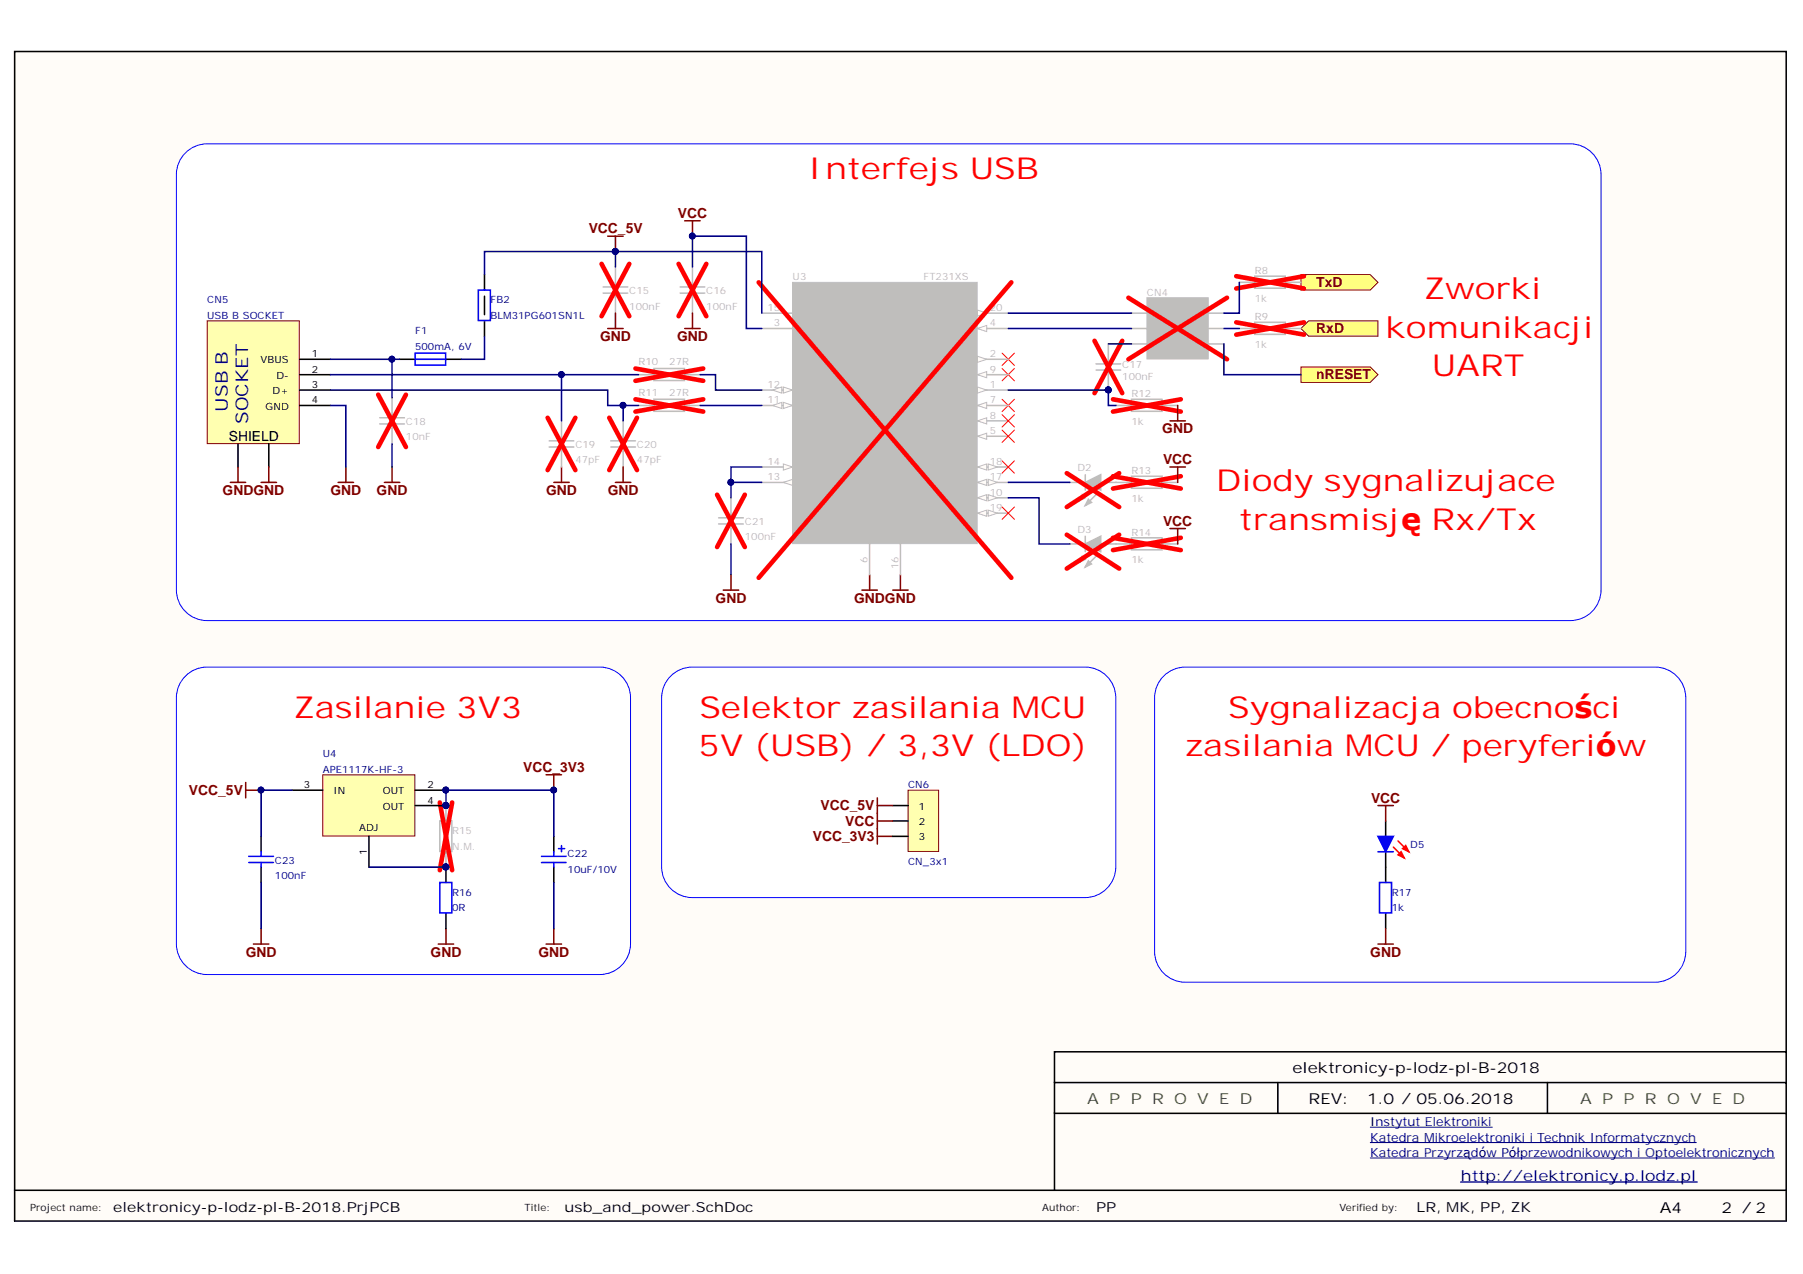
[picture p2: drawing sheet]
<svg xmlns="http://www.w3.org/2000/svg" width="297mm" height="210mm" viewBox="0 0 297 210" stroke-linecap="round" stroke-linejoin="round" font-family="sans-serif">
<defs><g id="words">
<g font-size="5" fill="#f00">
<text x="133.3" y="29.5">Interfejs USB</text>
<text x="234.6" y="49.3">Zworki</text>
<text x="228.3" y="55.6">komunikacji</text>
<text x="235.9" y="61.9">UART</text>
<text x="200.4" y="81">Diody sygnalizujace</text>
<text x="204.2" y="87.3">transmisję Rx/Tx</text>
<text x="48.4" y="118.2">Zasilanie 3V3</text>
<text x="115.2" y="118.2">Selektor zasilania MCU</text>
<text x="202.4" y="118.2">Sygnalizacja obecności</text>
<text x="115.1" y="124.6">5V (USB) / 3,3V (LDO)</text>
<text x="195.2" y="124.6">zasilania MCU / peryferiów</text>
</g>
<g font-size="2.9" fill="#000080">
<text x="37.6" y="67.8" transform="rotate(-90 37.6 67.8)">USB B</text>
<text x="40.9" y="69.9" transform="rotate(-90 40.9 69.9)">SOCKET</text>
</g>
<g font-size="2.5">
<text x="212.9" y="176.8">elektronicy-p-lodz-pl-B-2018</text>
<text x="215.6" y="181.9">REV:</text>
<text x="225.2" y="181.9">1.0 / 05.06.2018</text>
<text x="273.5" y="199.8">A4</text>
<text x="283.6" y="199.8">2 / 2</text>
</g>
<g font-size="2.5" fill="#38761d">
<text x="179.1" y="181.9">A P P R O V E D</text>
<text x="260.3" y="181.9">A P P R O V E D</text>
</g>
<text font-size="2.5" fill="#000080" x="240.7" y="194.6">http://elektronicy.p.lodz.pl</text>
<g font-size="2.3" fill="#800000">
<text x="111.7" y="35.9">VCC</text>
<text x="97" y="38.4">VCC_5V</text>
<text x="216.9" y="47.3">TxD</text>
<text x="98.8" y="56.2">GND</text>
<text x="111.5" y="56.2">GND</text>
<text x="216.9" y="54.9">RxD</text>
<text x="216.9" y="62.5">nRESET</text>
<text x="191.5" y="71.4">GND</text>
<text x="191.6" y="76.4">VCC</text>
<text x="36.7" y="81.6">GNDGND</text>
<text x="54.4" y="81.6">GND</text>
<text x="62.1" y="81.6">GND</text>
<text x="90" y="81.6">GND</text>
<text x="100.1" y="81.6">GND</text>
<text x="191.6" y="86.6">VCC</text>
<text x="117.9" y="99.3">GND</text>
<text x="140.7" y="99.3">GNDGND</text>
<text x="31.1" y="131">VCC_5V</text>
<text x="86.2" y="127.2">VCC_3V3</text>
<text x="135.2" y="133.5">VCC_5V</text>
<text x="139.2" y="136.1">VCC</text>
<text x="225.9" y="132.3">VCC</text>
<text x="133.9" y="138.6">VCC_3V3</text>
<text x="40.5" y="157.6">GND</text>
<text x="70.9" y="157.6">GND</text>
<text x="88.7" y="157.6">GND</text>
<text x="225.7" y="157.6">GND</text>
</g>
<g font-size="2.3">
<text x="37.7" y="72.6">SHIELD</text>
<text x="18.7" y="199.7">elektronicy-p-lodz-pl-B-2018.PrjPCB</text>
<text x="93" y="199.7">usb_and_power.SchDoc</text>
<text x="180.6" y="199.7">PP</text>
<text x="233.4" y="199.7">LR, MK, PP, ZK</text>
</g>
<g font-size="2.1" fill="#000080">
<text x="225.7" y="185.5">Instytut Elektroniki</text>
<text x="225.7" y="188.1">Katedra Mikroelektroniki i Technik Informatycznych</text>
<text x="225.7" y="190.6">Katedra Przyrządów Półprzewodnikowych i Optoelektronicznych</text>
</g>
<g font-size="1.7" fill="#bfbebc">
<text x="142.9" y="92.7" transform="rotate(-90 142.9 92.7)">6</text>
<text x="148" y="93.8" transform="rotate(-90 148 93.8)">16</text>
</g>
<text font-size="1.7" x="60.4" y="140.9" transform="rotate(-90 60.4 140.9)">1</text>
<g font-size="1.6" fill="#bfbebc">
<text x="130.6" y="46.2">U3</text>
<text x="152.1" y="46.2">FT231XS</text>
<text x="206.7" y="45.2">R8</text>
<text x="103.7" y="51">100nF</text>
<text x="103.7" y="48.5">C15</text>
<text x="116.4" y="51">100nF</text>
<text x="116.4" y="48.5">C16</text>
<text x="126.4" y="51.3">15</text>
<text x="127.5" y="53.8">3</text>
<text x="163.1" y="53.8">4</text>
<text x="163.1" y="51.3">20</text>
<text x="188.9" y="48.7">CN4</text>
<text x="190.7" y="52.3">1</text>
<text x="196.3" y="52.3">2</text>
<text x="206.7" y="49.7">1k</text>
<text x="206.7" y="52.8">R9</text>
<text x="132.3" y="54.8">VCCIO</text>
<text x="154.6" y="59.9">RTS#</text>
<text x="155.7" y="54.8">RXD</text>
<text x="163.1" y="58.9">2</text>
<text x="190.7" y="57.3">5</text>
<text x="196.3" y="54.8">4</text>
<text x="196.3" y="57.3">6</text>
<text x="206.7" y="57.3">1k</text>
<text x="105.2" y="60.1">R10</text>
<text x="105.2" y="65.2">R11</text>
<text x="110.3" y="60.1">27R</text>
<text x="110.3" y="65.2">27R</text>
<text x="126.4" y="63.9">12</text>
<text x="132.3" y="64.9">USB_DM</text>
<text x="154.6" y="62.4">CTS#</text>
<text x="163.1" y="63.9">1</text>
<text x="163.1" y="61.4">9</text>
<text x="184.9" y="62.7">100nF</text>
<text x="184.9" y="60.6">C17</text>
<text x="186.4" y="65.5">R12</text>
<text x="66.9" y="70">C18</text>
<text x="126.4" y="66.5">11</text>
<text x="163.1" y="71.5">5</text>
<text x="163.1" y="69">8</text>
<text x="163.1" y="66.5">7</text>
<text x="186.4" y="70">1k</text>
<text x="66.9" y="72.6">10nF</text>
<text x="94.8" y="76.4">47pF</text>
<text x="94.8" y="73.8">C19</text>
<text x="104.9" y="76.4">47pF</text>
<text x="104.9" y="73.8">C20</text>
<text x="126.4" y="76.6">14</text>
<text x="163.1" y="76.6">18</text>
<text x="177.5" y="77.6">D2</text>
<text x="126.4" y="79.1">13</text>
<text x="132.3" y="80.2">3V3OUT</text>
<text x="153.5" y="80.2">CBUS1</text>
<text x="153.5" y="82.7">CBUS2</text>
<text x="163.1" y="79.1">17</text>
<text x="163.1" y="81.7">10</text>
<text x="186.4" y="82.7">1k</text>
<text x="186.4" y="78.1">R13</text>
<text x="122.7" y="89">100nF</text>
<text x="122.7" y="86.5">C21</text>
<text x="153.5" y="85.2">CBUS3</text>
<text x="163.1" y="84.2">19</text>
<text x="177.5" y="87.8">D3</text>
<text x="186.4" y="88.3">R14</text>
<text x="186.4" y="92.8">1k</text>
<text x="74.5" y="137.5">R15</text>
<text x="74.5" y="140">N.M.</text>
</g>
<g font-size="1.6" fill="#000080">
<text x="34.1" y="50">CN5</text>
<text x="34.1" y="52.5">USB B SOCKET</text>
<text x="80.8" y="50">FB2</text>
<text x="80.8" y="52.5">BLM31PG601SN1L</text>
<text x="68.4" y="55.1">F1</text>
<text x="68.4" y="57.6">500mA, 6V</text>
<text x="53.2" y="124.8">U4</text>
<text x="53.2" y="127.3">APE1117K-HF-3</text>
<text x="149.6" y="129.9">CN6</text>
<text x="45.3" y="142.3">C23</text>
<text x="93.5" y="143.8">10uF/10V</text>
<text x="93.5" y="141.3">C22</text>
<text x="149.6" y="142.5">CN_3x1</text>
<text x="232.3" y="139.7">D5</text>
<text x="45.3" y="144.8">100nF</text>
<text x="74.5" y="147.6">R16</text>
<text x="229.3" y="147.6">R17</text>
<text x="74.5" y="150.1">0R</text>
<text x="229.3" y="150.1">1k</text>
</g>
<g font-size="1.6">
<text x="42.9" y="59.9">VBUS</text>
<text x="51.4" y="58.9">1</text>
<text x="44.9" y="64.9">D+</text>
<text x="45.6" y="62.4">D-</text>
<text x="51.4" y="61.4">2</text>
<text x="51.4" y="63.9">3</text>
<text x="43.7" y="67.5">GND</text>
<text x="51.4" y="66.5">4</text>
<text x="50.1" y="129.9">3</text>
<text x="54.9" y="130.9">IN</text>
<text x="63.1" y="130.9">OUT</text>
<text x="70.4" y="129.9">2</text>
<text x="59.2" y="137">ADJ</text>
<text x="63.1" y="133.4">OUT</text>
<text x="70.4" y="132.4">4</text>
<text x="151.4" y="133.4">1</text>
<text x="151.4" y="135.9">2</text>
<text x="151.4" y="138.5">3</text>
</g>
<g font-size="1.6" fill="#101010">
<text x="4.9" y="199.4">Project name:</text>
<text x="86.4" y="199.4">Title:</text>
<text x="171.7" y="199.4">Author:</text>
<text x="220.7" y="199.4">Verified by:</text>
</g>
</g></defs>
<path d="M2.4 8.5h291.8v192.6h-291.8z" fill="#fffcf8"/>
<path d="M173.7 178.4v-5.1h120.6v5.1M210.5 178.4v5M254.9 178.4v5M294.3 173.3v-164.8h-291.9v187.6M2.4 196.1v5.1h291.9v-17.8h-120.6v12.7M2.4 196.1h291.9M173.7 183.4v-5h120.6v5" fill="none" stroke="#000" stroke-width=".25"/>
<path d="M240.7 194.7h38.9" fill="none" stroke="#000080" stroke-width=".25"/>
<path d="M225.8 185.7h20.1M225.8 188.3h53.7M225.8 190.8h66.5" fill="none" stroke="#000080" stroke-width=".16"/>
<g fill="#fff" stroke="#00f" stroke-width=".16">
<path d="M191.4 111.7a5.1 5.1 0 0 1 3.9-1.8h77.3a5.1 5.1 0 0 1 5.1 5.1v41.8a5.1 5.1 0 0 1-5.1 5h-77.3a5.1 5.1 0 0 1-5.1-5v-41.8a5 5 0 0 1 1.2-3.3z"/>
<path d="M110.2 111.7a5.1 5.1 0 0 1 3.9-1.8h64.6a5.1 5.1 0 0 1 5.1 5.1v27.8a5.1 5.1 0 0 1-5.1 5.1h-64.6a5.1 5.1 0 0 1-5.1-5.1v-27.8a5 5 0 0 1 1.2-3.3z"/>
<path d="M30.3 111.7a5.1 5.1 0 0 1 3.8-1.8h64.7a5.1 5.1 0 0 1 5.1 5.1v40.5a5.1 5.1 0 0 1-5.1 5.1h-64.7a5.1 5.1 0 0 1-5-5.1v-40.5a5 5 0 0 1 1.2-3.3z"/>
<path d="M30.3 25.5a5.1 5.1 0 0 1 3.8-1.8h224.6a5.1 5.1 0 0 1 5.1 5.1v68.4a5.1 5.1 0 0 1-5.1 5h-224.6a5.1 5.1 0 0 1-5-5v-68.4a5 5 0 0 1 1.2-3.3z"/>
</g>
<path d="M34.1 52.9h15.2v20.2h-15.2z" fill="#ffffb0" stroke="#800000" stroke-width=".16"/>
<g fill="none" stroke="#000" stroke-width=".25">
<path d="M49.4 59.2h5M79.8 45.3v2.5M79.8 48.8v3M79.8 52.9v2.5M39.2 73.1v3.8M44.3 73.1v3.8M49.4 61.7h5M49.4 64.3h5M49.4 66.8h5M43 137.8v2.5M91.2 137.8v2.5M43 142.9v2.5"/>
<path d="M73.5 142.9v2.5M73.5 150.5v2.5M91.2 142.9v2.5M228.3 142.9v2.5M228.3 150.5v2.5"/>
</g>
<g fill="none" stroke="#00f" stroke-width=".25">
<path d="M78.8 47.8h2v5h-2zM92 139.8h1M92.5 139.3v1M41 141.1h4M41 142.1h4M43 140.3v.8M43 142.1v.8M72.5 145.4h1.9v5h-1.9zM89.2 141.1h4.1M89.2 142.1h4.1M91.2 140.3v.8M91.2 142.1v.8"/>
<path d="M227.3 145.4h2v5h-2z"/>
</g>
<g fill="none" stroke="#800000" stroke-width=".25">
<path d="M100.1 38.9h2.6M101.4 38.9v2.5M100.1 54.1h2.6M101.4 51.6v2.5M112.8 54.1h2.5M114.1 51.6v2.5M37.9 79.5h2.6M39.2 76.9v2.6M43 79.5h2.6M44.3 76.9v2.6M55.7 79.5h2.5M57 76.9v2.6"/>
<path d="M91.2 79.5h2.6M92.5 76.9v2.6M101.4 79.5h2.5M102.7 76.9v2.6M119.2 97.2h2.5M120.4 94.7v2.5M142 97.2h2.5M143.3 94.7v2.5M147.1 97.2h2.5M148.3 94.7v2.5M40.5 128.9v2.6M40.5 130.2h2.5"/>
<path d="M144.5 136.5v2.6M144.5 137.8h2.6M41.7 155.5h2.6M43 153v2.5M72.2 155.5h2.5M73.5 153v2.5M90 155.5h2.5M91.2 153v2.5M227 155.5h2.6M228.3 153v2.5"/>
</g>
<g fill="none" stroke="#bfbebc" stroke-width=".25">
<path d="M99.4 48.3h4M99.4 47.3h4M101.4 44v3.3M101.4 48.3v3.3M112 48.3h4.1M112 47.3h4.1M114.1 44v3.3M114.1 48.3v3.3M90.5 72.6h4M90.5 73.6h4M92.5 69.3v3.3M92.5 73.6v3.3"/>
<path d="M100.6 72.6h4.1M100.6 73.6h4.1M102.7 69.3v3.3M102.7 73.6v3.3M105.2 61.7h2.5M105.2 66.8h2.5M107.7 60.7h5.1v2h-5.1zM107.7 65.8h5.1v2h-5.1zM112.8 61.7h2.5M112.8 66.8h2.5M118.4 85.3h4.1M118.4 86.3h4.1"/>
<path d="M120.4 82v3.3M120.4 86.3v3.3M72.5 135.3h1.9v5h-1.9zM73.5 132.7v2.6M73.5 140.3v2.6"/>
</g>
<g fill="none" stroke="#f00" stroke-width=".76">
<path d="M99.1 43.5l4.6 8.6M103.7 43.5l-4.6 8.6M111.8 43.5l4.6 8.6M116.4 43.5l-4.6 8.6M90.2 68.8l4.6 8.7M94.8 68.8l-4.6 8.7M100.4 68.8l4.5 8.7M104.7 60.7l11.2 2M104.7 65.8l11.2 2M104.9 68.8l-4.5 8.7M115.9 60.7l-11.2 2M115.9 65.8l-11.2 2"/>
<path d="M118.1 81.5l4.6 8.6M122.7 81.5l-4.6 8.6M72.5 132.2l2 11.2M74.5 132.2l-2 11.2"/>
</g>
<path d="M165.1 58.2l2 2M167.1 58.2l-2 2M165.1 60.7l2 2M165.1 65.8l2 2M167.1 60.7l-2 2M167.1 65.8l-2 2" fill="none" stroke="#f00" stroke-width=".16"/>
<g fill="#000080" stroke="#000080" stroke-width=".16">
<circle cx="43" cy="130.2" r=".48"/>
<circle cx="73.4" cy="132.7" r=".48"/>
<circle cx="73.4" cy="142.8" r=".48"/>
<circle cx="101.4" cy="41.4" r=".48"/>
</g>
<path d="M149.6 130.2h5v10.1h-5z" fill="#ffffb0" stroke="#800000" stroke-width=".16"/>
<path d="M147.1 132.7h2.5M147.1 135.3h2.5M147.1 137.8h2.5" fill="none" stroke="#000" stroke-width=".25"/>
<path d="M144.5 131.5v2.5M144.5 132.7h2.6" fill="none" stroke="#800000" stroke-width=".25"/>
<path d="M53.2 127.7h15.1v10h-15.1z" fill="#ffffb0" stroke="#800000" stroke-width=".16"/>
<path d="M48.1 130.2h5.1M60.8 137.8v5.1M68.4 130.2h5.1M68.4 132.7h5.1" fill="none" stroke="#000" stroke-width=".25"/>
<g fill="#000080" stroke="#000080" stroke-width=".16">
<circle cx="73.4" cy="130.2" r=".48"/>
<circle cx="73.4" cy="132.7" r=".48"/>
</g>
<path d="M130.6 46.5h30.4v43.1h-30.4z" fill="#bfbebc" stroke="#bfbebc" stroke-width=".16"/>
<path d="M125.5 54.1h5.1M125.5 51.6h5.1M125.5 66.8h5.1M148.3 89.6v5.1" fill="none" stroke="#bfbebc" stroke-width=".25"/>
<path d="M129.1 66.3l1.5 .5-1.5 .5z" fill="#fffcf8"/>
<path d="M129.1 66.3l1.5 .5-1.5 .5z" fill="none" stroke="#bfbebc" stroke-width=".16"/>
<path d="M127.3 66.8l1.5-.5v1z" fill="#fffcf8"/>
<path d="M127.3 66.8l1.5-.5v1z" fill="none" stroke="#bfbebc" stroke-width=".16"/>
<path d="M125.5 64.3h5.1" fill="none" stroke="#bfbebc" stroke-width=".25"/>
<path d="M129.1 63.8l1.5 .5-1.5 .5z" fill="#fffcf8"/>
<path d="M129.1 63.8l1.5 .5-1.5 .5z" fill="none" stroke="#bfbebc" stroke-width=".16"/>
<path d="M127.3 64.3l1.5-.5v1z" fill="#fffcf8"/>
<path d="M127.3 64.3l1.5-.5v1z" fill="none" stroke="#bfbebc" stroke-width=".16"/>
<path d="M125.5 79.5h5.1" fill="none" stroke="#bfbebc" stroke-width=".25"/>
<path d="M129.1 79.5l1.5-.5v1z" fill="#fffcf8"/>
<path d="M129.1 79.5l1.5-.5v1z" fill="none" stroke="#bfbebc" stroke-width=".16"/>
<path d="M125.5 76.9h5.1" fill="none" stroke="#bfbebc" stroke-width=".25"/>
<path d="M129.1 76.4l1.5 .5-1.5 .6z" fill="#fffcf8"/>
<path d="M129.1 76.4l1.5 .5-1.5 .6z" fill="none" stroke="#bfbebc" stroke-width=".16"/>
<path d="M161 71.9h5.1" fill="none" stroke="#bfbebc" stroke-width=".25"/>
<path d="M161 71.9l1.6-.5v1z" fill="#fffcf8"/>
<path d="M161 71.9l1.6-.5v1z" fill="none" stroke="#bfbebc" stroke-width=".16"/>
<path d="M161 76.9h5.1" fill="none" stroke="#bfbebc" stroke-width=".25"/>
<path d="M161 76.9l1.6-.5v1.1z" fill="#fffcf8"/>
<path d="M161 76.9l1.6-.5v1.1z" fill="none" stroke="#bfbebc" stroke-width=".16"/>
<path d="M162.8 76.4l1.5 .5-1.5 .6z" fill="#fffcf8"/>
<path d="M162.8 76.4l1.5 .5-1.5 .6z" fill="none" stroke="#bfbebc" stroke-width=".16"/>
<path d="M161 79.5h5.1" fill="none" stroke="#bfbebc" stroke-width=".25"/>
<path d="M161 79.5l1.6-.5v1z" fill="#fffcf8"/>
<path d="M161 79.5l1.6-.5v1z" fill="none" stroke="#bfbebc" stroke-width=".16"/>
<path d="M162.8 79l1.5 .5-1.5 .5z" fill="#fffcf8"/>
<path d="M162.8 79l1.5 .5-1.5 .5z" fill="none" stroke="#bfbebc" stroke-width=".16"/>
<path d="M161 82h5.1" fill="none" stroke="#bfbebc" stroke-width=".25"/>
<path d="M161 82l1.6-.5v1z" fill="#fffcf8"/>
<path d="M161 82l1.6-.5v1z" fill="none" stroke="#bfbebc" stroke-width=".16"/>
<path d="M162.8 81.5l1.5 .5-1.5 .5z" fill="#fffcf8"/>
<path d="M162.8 81.5l1.5 .5-1.5 .5z" fill="none" stroke="#bfbebc" stroke-width=".16"/>
<path d="M161 84.6h5.1" fill="none" stroke="#bfbebc" stroke-width=".25"/>
<path d="M161 84.6l1.6-.6v1.1z" fill="#fffcf8"/>
<path d="M161 84.6l1.6-.6v1.1z" fill="none" stroke="#bfbebc" stroke-width=".16"/>
<path d="M162.8 84l1.5 .6-1.5 .5z" fill="#fffcf8"/>
<path d="M162.8 84l1.5 .6-1.5 .5z" fill="none" stroke="#bfbebc" stroke-width=".16"/>
<path d="M161 69.3h5.1" fill="none" stroke="#bfbebc" stroke-width=".25"/>
<path d="M161 69.3l1.6-.5v1z" fill="#fffcf8"/>
<path d="M161 69.3l1.6-.5v1z" fill="none" stroke="#bfbebc" stroke-width=".16"/>
<path d="M161 66.8h5.1" fill="none" stroke="#bfbebc" stroke-width=".25"/>
<path d="M161 66.8l1.6-.5v1z" fill="#fffcf8"/>
<path d="M161 66.8l1.6-.5v1z" fill="none" stroke="#bfbebc" stroke-width=".16"/>
<path d="M161 64.3h5.1" fill="none" stroke="#bfbebc" stroke-width=".25"/>
<path d="M161 63.8l1.6 .5-1.6 .5z" fill="#fffcf8"/>
<path d="M161 63.8l1.6 .5-1.6 .5z" fill="none" stroke="#bfbebc" stroke-width=".16"/>
<path d="M161 61.7h5.1" fill="none" stroke="#bfbebc" stroke-width=".25"/>
<path d="M161 61.7l1.6-.5v1z" fill="#fffcf8"/>
<path d="M161 61.7l1.6-.5v1z" fill="none" stroke="#bfbebc" stroke-width=".16"/>
<path d="M161 59.2h5.1" fill="none" stroke="#bfbebc" stroke-width=".25"/>
<path d="M161 58.7l1.6 .5-1.6 .5z" fill="#fffcf8"/>
<path d="M161 58.7l1.6 .5-1.6 .5z" fill="none" stroke="#bfbebc" stroke-width=".16"/>
<path d="M161 54.1h5.1" fill="none" stroke="#bfbebc" stroke-width=".25"/>
<path d="M161 54.1l1.6-.5v1z" fill="#fffcf8"/>
<path d="M161 54.1l1.6-.5v1z" fill="none" stroke="#bfbebc" stroke-width=".16"/>
<path d="M161 51.6h5.1" fill="none" stroke="#bfbebc" stroke-width=".25"/>
<path d="M161 51.1l1.6 .5-1.6 .5z" fill="#fffcf8"/>
<path d="M161 51.1l1.6 .5-1.6 .5z" fill="none" stroke="#bfbebc" stroke-width=".16"/>
<g fill="none" stroke="#bfbebc" stroke-width=".25">
<path d="M186.4 51.6h2.5M186.4 54.1h2.5M186.4 56.7h2.5M199.1 51.6h2.5M199.1 54.1h2.5M199.1 56.7h2.5M183.9 79.5h2.5M186.4 78.5h5v1.9h-5zM191.5 79.5h2.5M143.3 89.6v5.1M183.9 89.6h2.5M186.4 88.6h5v2h-5z"/>
<path d="M191.5 89.6h2.5"/>
</g>
<path d="M125 46.5l41.6 48.7M166.6 46.5l-41.6 48.7M185.9 49.1l16.2 10.1M202.1 49.1l-16.2 10.1M183.4 78.5l11.1 2M194.5 78.5l-11.1 2M183.4 88.6l11.1 2M194.5 88.6l-11.1 2" fill="none" stroke="#f00" stroke-width=".76"/>
<path d="M188.9 49.1h10.1v10h-10.1z" fill="#bfbebc" stroke="#bfbebc" stroke-width=".16"/>
<path d="M112.8 36.4h2.5M114.1 36.4v2.5M90 127.7h2.5M91.2 127.7v2.5" fill="none" stroke="#800000" stroke-width=".25"/>
<g fill="#000080" stroke="#000080" stroke-width=".16">
<circle cx="114.1" cy="38.9" r=".48"/>
<circle cx="91.2" cy="130.2" r=".48"/>
</g>
<g fill="#ffff80" stroke="#800000" stroke-width=".16">
<path d="M214.3 45.3h11.4l1.3 1.2-1.3 1.3h-11.4z" fill-rule="evenodd"/>
<path d="M214.3 60.5h11.4l1.3 1.2-1.3 1.3h-11.4z" fill-rule="evenodd"/>
<path d="M214.3 54.1l1.3-1.2h11.4v2.5h-11.4z" fill-rule="evenodd"/>
</g>
<g fill="none" stroke="#bfbebc" stroke-width=".25">
<path d="M204.2 46.5h2.5M204.2 54.1h2.5M206.7 45.5h5v2h-5zM206.7 53.1h5v2h-5zM211.8 46.5h2.5M211.8 54.1h2.5M62.6 69.8h4M62.6 68.8h4M64.6 65.5v3.3M64.6 69.8v3.3M176.3 79.5h2.5M181.3 79.5h2.6"/>
<path d="M183.9 66.8h2.5M186.4 65.8h5v2h-5zM191.5 66.8h2.5"/>
</g>
<path d="M203.7 45.5l11.1 2M203.7 53.1l11.1 2M214.8 45.5l-11.1 2M214.8 53.1l-11.1 2M62.3 65l4.6 8.6M66.9 65l-4.6 8.6M183.4 65.8l11.1 2M194.5 65.8l-11.1 2" fill="none" stroke="#f00" stroke-width=".76"/>
<path d="M68.4 58.2h5v2h-5zM68.4 59.2h5.1" fill="none" stroke="#00f" stroke-width=".25"/>
<path d="M65.9 59.2h2.5M73.5 59.2h2.5" fill="none" stroke="#000" stroke-width=".25"/>
<path d="M178.8 79.5l2.5-1.3v2.5z" fill="#bfbebc"/>
<path d="M178.8 79.5l2.5-1.3v2.5zM179.6 80.7l-1.8 1.8M180.6 81.5l-1.8 1.8" fill="none" stroke="#bfbebc" stroke-width=".25"/>
<path d="M178.3 81.5l.5 .5-1 .5z" fill="#bfbebc"/>
<path d="M178.3 81.5l.5 .5-1 .5z" fill="none" stroke="#bfbebc" stroke-width=".25"/>
<path d="M179.3 82.3l.5 .5-1 .5z" fill="#bfbebc"/>
<path d="M178.8 78.2v2.5M176.3 89.6h2.5M179.3 82.3l.5 .5-1 .5zM181.3 89.6h2.6" fill="none" stroke="#bfbebc" stroke-width=".25"/>
<path d="M175.8 78l8.6 5.5M184.4 78l-8.6 5.5" fill="none" stroke="#f00" stroke-width=".76"/>
<path d="M178.8 89.6l2.5-1.2v2.5z" fill="#bfbebc"/>
<path d="M178.8 89.6l2.5-1.2v2.5zM179.6 90.9l-1.8 1.8M180.6 91.7l-1.8 1.7" fill="none" stroke="#bfbebc" stroke-width=".25"/>
<path d="M178.3 91.7l.5 .5-1 .5z" fill="#bfbebc"/>
<path d="M178.3 91.7l.5 .5-1 .5z" fill="none" stroke="#bfbebc" stroke-width=".25"/>
<path d="M179.3 92.4l.5 .5-1 .5z" fill="#bfbebc"/>
<path d="M178.8 88.4v2.5M179.3 92.4l.5 .5-1 .5z" fill="none" stroke="#bfbebc" stroke-width=".25"/>
<path d="M175.8 88.1l8.6 5.6M184.4 88.1l-8.6 5.6" fill="none" stroke="#f00" stroke-width=".76"/>
<path d="M228.3 135.3v2.5M228.3 140.3v2.6" fill="none" stroke="#000" stroke-width=".25"/>
<path d="M227 137.8h2.6l-1.3 2.5z" fill="#00f"/>
<path d="M227 137.8h2.6l-1.3 2.5z" fill="none" stroke="#00f" stroke-width=".25"/>
<path d="M229.6 139.6l1.7 1.7M230.3 138.6l1.8 1.7" fill="none" stroke="#f00" stroke-width=".25"/>
<path d="M230.3 140.8l.5-.5 .5 1z" fill="#f00"/>
<path d="M230.3 140.8l.5-.5 .5 1z" fill="none" stroke="#f00" stroke-width=".25"/>
<path d="M231.1 139.8l.5-.5 .5 1z" fill="#f00"/>
<path d="M231.1 139.8l.5-.5 .5 1z" fill="none" stroke="#f00" stroke-width=".25"/>
<path d="M227 140.3h2.6" fill="none" stroke="#00f" stroke-width=".25"/>
<path d="M165.1 70.9l2 2M165.1 68.3l2 2.1M165.1 75.9l2 2.1M167.1 70.9l-2 2M167.1 68.3l-2 2.1M167.1 75.9l-2 2.1M165.1 83.5l2 2.1M167.1 83.5l-2 2.1" fill="none" stroke="#f00" stroke-width=".16"/>
<path d="M63.3 79.5h2.6M64.6 76.9v2.6M192.8 76.9h2.5M192.8 69.3h2.5M194 66.8v2.5M194 76.9v2.6M192.8 87.1h2.5M194 87.1v2.5M144.5 134v2.5M144.5 135.3h2.6M227 132.7h2.6M228.3 132.7v2.6" fill="none" stroke="#800000" stroke-width=".25"/>
<path d="M180.6 60h4M182.6 56.7v3.3M180.6 61h4M182.6 61v3.3" fill="none" stroke="#bfbebc" stroke-width=".25"/>
<g fill="#000080" stroke="#000080" stroke-width=".16">
<circle cx="182.6" cy="64.2" r=".48"/>
<circle cx="120.4" cy="79.5" r=".48"/>
<circle cx="43" cy="130.2" r=".48"/>
<circle cx="73.4" cy="142.8" r=".48"/>
<circle cx="114.1" cy="38.9" r=".48"/>
<circle cx="101.4" cy="41.4" r=".48"/>
<circle cx="73.4" cy="132.7" r=".48"/>
<circle cx="73.4" cy="130.2" r=".48"/>
<circle cx="91.2" cy="130.2" r=".48"/>
<circle cx="102.6" cy="66.8" r=".48"/>
<circle cx="92.5" cy="61.7" r=".48"/>
<circle cx="64.6" cy="59.2" r=".48"/>
</g>
<path d="M180.3 56.2l4.6 8.6M184.9 56.2l-4.6 8.6" fill="none" stroke="#f00" stroke-width=".76"/>
<g fill="none" stroke="#000080" stroke-width=".25">
<path d="M54.4 59.2h11.5M64.6 59.2v6.3M79.8 55.4v3.8h-3.8M101.4 44v-2.6h24.1v10.2M101.4 41.4h-21.6v3.9M114.1 44v-5.1h8.9v15.2h2.5M166.1 51.6h20.3M166.1 54.1h20.3M182.6 56.7h3.8M201.6 56.7v5h12.7M201.6 54.1h2.6M204.2 46.5v5.1h-2.6"/>
<path d="M54.4 64.3h45.7v2.5h5.1M54.4 61.7h50.8M54.4 66.8h2.6v10.1M64.6 73.1v3.8M92.5 61.7v7.6M102.7 66.8v2.5M115.3 61.7h2.6v2.6h7.6M115.3 66.8h10.2M120.4 79.5h5.1M125.5 76.9h-5.1v5.1M166.1 64.3h16.5v2.5h1.3M166.1 79.5h10.2"/>
<path d="M120.4 89.6v5.1M166.1 82h5.1v7.6h5.1M48.1 130.2h-5.1v7.6M73.5 132.7v-2.5h17.7v7.6M43 145.4v7.6M60.8 142.9h12.7M91.2 145.4v7.6"/>
</g>
<use href="#words"/>
</svg>
